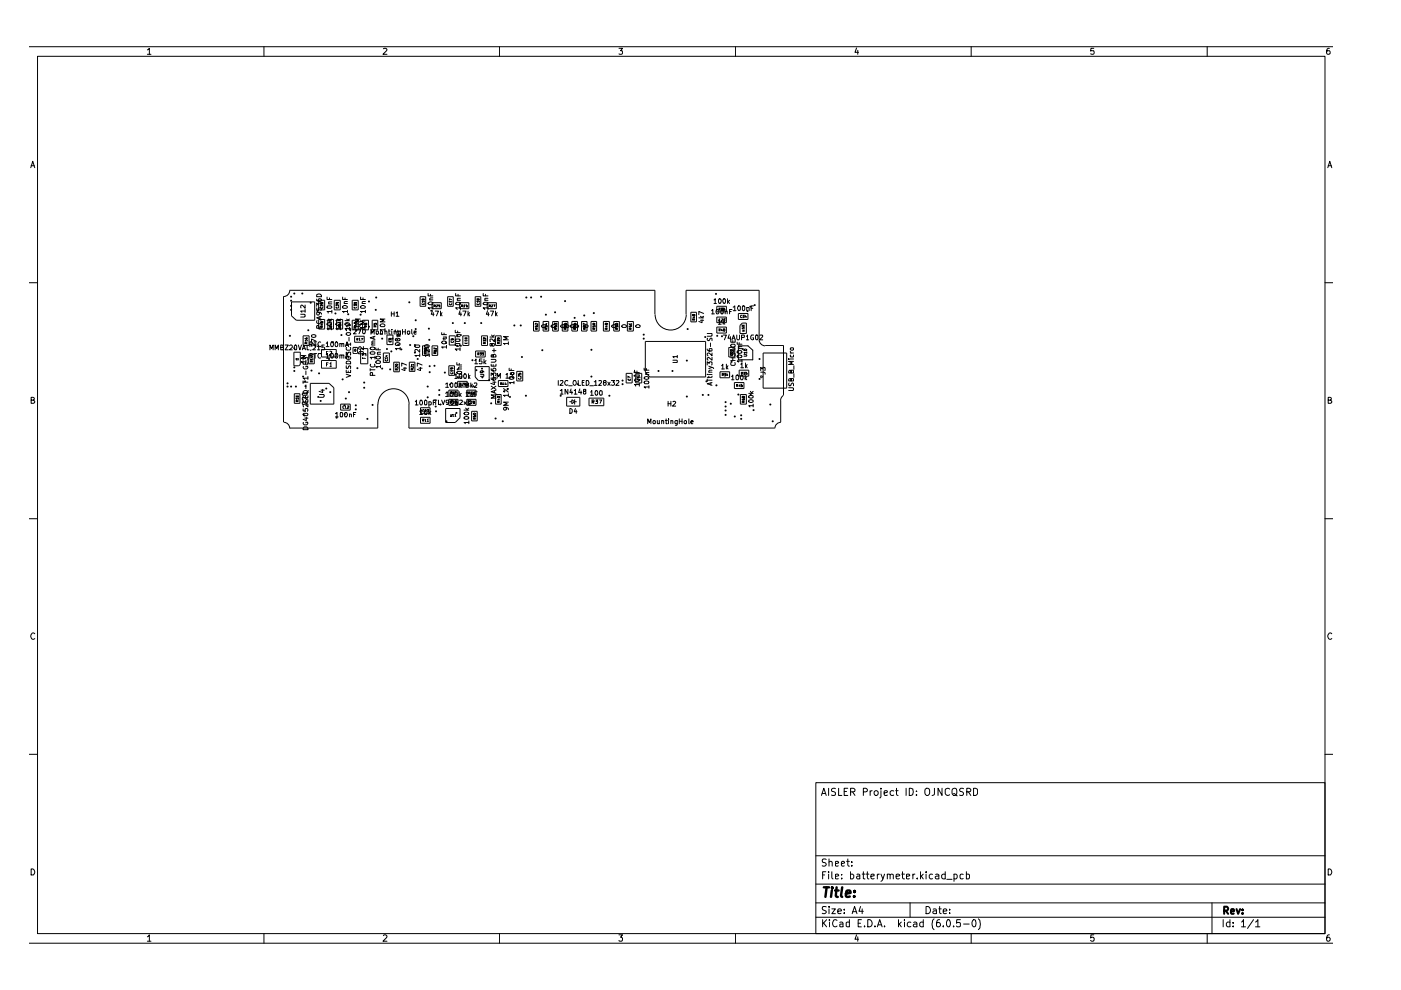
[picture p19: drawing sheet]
<svg xmlns="http://www.w3.org/2000/svg" width="297mm" height="210mm" viewBox="0 0 297 210" stroke-linecap="round" stroke-linejoin="round" font-family="sans-serif">
<g fill="none" stroke="#000" stroke-width=".21">
<path d="M6.3 9.9h276.3M8 11.9h272.9v186.1h-272.9zM31.2 10.6l.5-.4v1.3M31.2 11.5h.8M56 9.9v2M81.3 10.3l.5-.1 .2 .4-.8 .9h.8M105.9 9.9v2M131.2 10.2h.8l-.4 .6h.3v.6h-.7M156 9.9v2M181.6 10.2l-.3 .9h.7M181.9 10.7v.8M205.9 9.9v2"/>
<path d="M231.9 10.2h-.6l-.1 .6h.7a.48 .48 0 0 1 0 .6 .48 .48 0 0 1-.7 0M255.9 9.9v2M281.9 10.2l-.5 .1-.1 1 .2 .2 .4-.1 .1-.4-.1-.2h-.6v.2M6.5 35.6l.4-1.4 .5 1.4M6.6 35.1h.7M281.5 35.6l.4-1.4 .5 1.4M281.6 35.1h.7M6.3 59.9h1.7M280.9 59.9h1.7M57.2 74.2v-1l.4 .7 .3-.7v1M58.3 74.2v-1l.4 .7 .3-.7v1M59.5 73.7l.5-.1-.1-.4h-.4v1h.5l.1-.4-.2-.1"/>
<path d="M60.1 62.8v26.7M60.5 73.2h.6l-.6 1h.6M61.4 73.3l.2-.1 .4 .1v.4l-.6 .5h.6M61.4 61.6h77.5v5M61.4 61.6a1.27 1.27 0 0 1-1.2 1.3M61.8 64h4.9v3.9h-3.9l-1-.9zM62.3 74.7h1.4v2.6l-.4 .3h-1zM62.5 73.2h.2l.2 .2-.1 .8h-.3l-.1-.2zM62.8 76h.1v.3h-.1zM63.1 76.1l.1-.1v.3M63.1 76.3h.2M63.2 73.2l.4 1 .3-1"/>
<path d="M63.8 66.6l.9 .1v.4l-.9 .1M64.1 74.2l.3-1 .4 1M64.2 73.9h.5M64.3 76.7v.5h1v-.5M64.3 76.4v-.6l.4 .3v-.2l.4-.1 .2 .1-.1 .5M64.3 71.2h1.2v2h-1.2zM64.3 77.7v.2l.2 .3h.5l.3-.3-.1-.3h-.3v.2M64.6 71.7a.23 .23 0 0 0 .3 .2 .23 .23 0 0 0 .2-.3l-.2 .1 .1 .2M64.7 66h-.9l.2 .2M64.7 64.7v.7l-.7-.7-.2 .2v.4M64.7 65.6v.6M64.8 76.9v.3"/>
<path d="M64.9 76.7h-1.1l.3 .3M64.9 75.4h-1.1l.8 .2-.8 .3h1.1M64.9 76.4v.6M64.9 78.7v.7M64.9 72.9v-.3h-.2l-.1 .3h.6M65.1 73.2v1h.4M65.2 72.3h-.6h.2M65.2 72.6l-.3 .2M65.2 72.1v.2M65.3 79.8v.6M65.4 75.1h1.2v2h-1.2zM65.7 73.1h.3l.2-.2v-.3l-.5-.1v1"/>
<path d="M65.7 75.4h.5v-.4l-.5-.1v1M66 74.2l-.1 .1M66 75.6h.3M66 71.1a.52 .52 0 0 1 .6-.2 .52 .52 0 0 1 .4 .5 .52 .52 0 0 1-.6 .2 .52 .52 0 0 1-.4-.5zM66.1 76.8v-.3h-.3v.3h.5M66.2 75.5v.3l-.4-.1M66.3 73.3l.2-.1 .4 .1v.4l-.6 .5h.6M66.3 76.2h-.5l.2 .1M66.3 76.5l-.2 .2M66.3 76v.3M66.5 74.9h.6M66.5 72.5h.6"/>
<path d="M66.8 72.5v1M66.8 74.9v1M67 72.9v.6l-.5-.6-.5 .1 .1 .4M67 72.3l-1-.4v.7M67.1 65.3v.5h.5v-.5h.4l.2 .1v.3l-.2 .1M67.1 64.9v-.6l.4 .3 .1-.3h.5l.1 .5-.2 .1M67.1 63.4v.4l.5 .1 .5-.1 .1-.3-.6-.2-.1 .2 .1 .4M67.2 68l-.1 .4 .5 .3 .6-.4-.2-.3M67.2 62.4a.59 .59 0 0 1 .6 0 .59 .59 0 0 1 .4 .5h-1.1zM67.3 73.5l.3-.3v1M67.3 74.2h.5M67.6 66.2l.1 .3-.1 .3h-.3l-.2-.2 .1-.4h.7l.3 .4"/>
<path d="M67.6 67.7h1.2v2.1h-1.2zM67.6 63.7h1.2v2h-1.2zM67.6 69.6v-.4l-.1-.2-.4 .1v.5h1.1M67.8 67.1v.5M67.9 68.2l.2 .3h.4v-.3h-.3l.1 .3M68 72.6a.52 .52 0 0 0-.6 .3 .52 .52 0 0 0 .2 .6l.4-.1M68 75l-.4-.1a.52 .52 0 0 0-.2 .7 .52 .52 0 0 0 .6 .3M68 65.1a.26 .26 0 0 0 .1 .2 .26 .26 0 0 0 .4 0v-.2M68.1 68.7h.4M68.2 67.1l-1.1 .3 1.1 .3M68.2 74.1h3.1v1.6h-3.1zM68.2 76.5h3.1v1.6h-3.1z"/>
<path d="M68.2 69.4v-.3h-.2l-.1 .3h.6M68.2 64.2l.3-.1v.3h-.3v-.3l-.3 .1 .1 .2 .2-.1M68.3 68.6v.4l-.4-.2M68.5 64.6v.3l-.5-.3v.3M68.5 69.1l-.3 .2M68.7 73.2h-.5v.5l.4-.1 .2 .1-.1 .5-.5-.1M69.2 72.8l.2-.3v1M69.2 75.2l.2-.3v1M69.2 73.5h.6M69.2 75.9h.6M69.2 74.9h.3M69.2 77.3h.3"/>
<path d="M69.3 68.6a.52 .52 0 0 1 .6-.2 .52 .52 0 0 1 .4 .4 .52 .52 0 0 1-.6 .2 .52 .52 0 0 1-.4-.4zM69.3 64.9h.8l.3 .3-.3 .2h-.6l-.2-.1zM69.3 63v.5h1.1M69.3 68h1M69.5 67.7h1.2v2.1h-1.2zM69.6 74.5h-.4v.8M69.6 76.9h-.4v.8M69.7 67.6l.3 .4M69.7 64.4h.7M69.8 63.2v.3M69.9 74.5h.4v.3l-.5 .5h.5M69.9 77.1l.2-.2v.8"/>
<path d="M69.9 77.7h.4M70.1 68.7h.3M70.1 69.4v-.3h-.2v.3h.5M70.2 72.6l.2-.1a.53 .53 0 0 1 .3 .5 .53 .53 0 0 1-.4 .5l-.2-.3zM70.2 75l.1-.1a.52 .52 0 0 1 .4 .5 .52 .52 0 0 1-.3 .5l-.3-.4zM70.2 68.6v.4l-.3-.2M70.3 69.7h-1l.3 .2M70.3 69.3v.6M70.3 67.6l-.4 .3M70.4 66h-1.1l.3 .4M70.4 64h-.7l.1 .4M70.4 65.8v.6"/>
<path d="M70.4 68.4l-.5-.2v.3M70.4 69.1l-.3 .2M70.9 63.7h1.2v2h-1.2zM71.1 72.6l.2-.1a.53 .53 0 0 1 .3 .5 .53 .53 0 0 1-.4 .5l-.2-.3zM71.1 75l.1-.1a.52 .52 0 0 1 .5 .5 .52 .52 0 0 1-.4 .5l-.3-.4zM71.2 68h1M71.3 68.5a.58 .58 0 0 1 .9 .2 .58 .58 0 0 1-1 0zM71.3 65.1v.2h.4l.1-.2M71.4 67.7h1.2v2.1h-1.2zM71.5 64.1v.3l-.3-.1 .1-.2h.5v.2M71.5 67.6l.5 .4M71.8 64.6v.3l-.3-.3h-.3l.1 .3"/>
<path d="M71.8 68.7l.1 .3h.4l-.1-.4-.2 .1 .1 .3M72 69.4v-.3h-.2v.3h.5M72.1 72.9h.4v.6M72.1 75.4l.4-.1v.6M72.1 72.8v.7M72.1 75.3v.6M72.2 69.7h-1l.3 .2M72.2 69.3v.6M72.2 67.6l-.4 .3M72.3 68.4h-.5l.1 .1M72.3 69.1l-.3 .2M72.3 68.2v.3"/>
<path d="M72.5 73l.1-.2 .3 .1v.6M72.5 75.4l.4-.1v.6M72.6 64.9l.6-.1 .5 .3-.3 .3h-.6l-.2-.1zM72.6 63v.5h1.1M73 64.3h.7M73.2 63.2v.3M73.2 68h.9M73.2 68.5l.5-.1 .4 .2a.47 .47 0 0 1-.5 .4 .47 .47 0 0 1-.4-.4zM73.2 73.5l.4-1 .3 1M73.2 75.9l.4-1 .3 1M73.3 73.2h.5M73.3 75.6h.5"/>
<path d="M73.4 79.3l.9 .4-.9 .3M73.4 78.5v.5h.9v-.5M73.4 77.6v.5h.4l.1-.5h.3h.1v.5M73.4 75.8a.52 .52 0 0 1 .6-.2 .52 .52 0 0 1 .3 .4 .52 .52 0 0 1-.5 .2 .52 .52 0 0 1-.4-.4zM73.4 75.3v-.6l.3 .3 .1-.3h.5v.6M73.4 70.7l.2-.2h.6l.1 .2a.47 .47 0 0 1-.4 .4 .47 .47 0 0 1-.5-.4zM73.4 68.6l.9 .3-.9 .4M73.5 76.6h.8v.5h-.9zM73.5 73.7l-.1 .4 .2 .2h.6l.1-.2v-.4M73.5 67.6l.3 .4M73.7 66h-1.1l.3 .3M73.7 63.9l-.7 .1 .1 .3"/>
<path d="M73.7 65.8v.5M73.8 78.7v.3M74 71.5v.8M74.1 69.7h-.9l.2 .2M74.1 69.3v.6M74.1 67.6l-.4 .3M74.3 73h-.9l.3 .2M74.3 69.6v.6l-.5-.6-.4 .1 .1 .4M74.3 72.7v.5M74.7 67.9h1.2v2h-1.2zM74.7 63.7h1.2v2h-1.2zM74.8 73.7h1v1.2h-1z"/>
<path d="M74.9 69.8h.6v.4l-.6 .6h.6M75.1 64.9v-.3l.2 .1v-.1h.3v.3M75.1 64.2l.5-.1-.1 .3h-.4zM75.1 68.4v.1l.2 .1-.1-.2 .3-.1v.3M75.1 74.1h.4M75.1 65.1v.2h.4l.1-.2M75.2 71.3h2v1.3h-2zM75.3 69.6v-.3l-.2-.1v.4h.5M75.4 68.8a.63 .63 0 0 1 1 .2l-.3 .3h-.6l-.1-.1zM75.4 74.1l.1 .3h-.4zM75.4 73.9v.2M75.4 74.4v.2"/>
<path d="M75.6 69h-.5h.1M75.6 69.2l-.3 .2M75.6 68.8v.2M75.6 72h.2l.1-.2h-.3v.4M75.7 72l.2 .2M75.9 69.8h.6l-.4 1M76.2 71.8v.4M76.2 72.2h.2M76.3 74.5l.7 .1v.4h-1v-.2zM76.4 69.9h-1l.2 .3M76.4 67.6h-1l.6 .3-.6 .3h1M76.4 69.7v.5"/>
<path d="M76.5 64.9l.5-.1 .5 .3-.3 .3h-.6l-.1-.1zM76.5 63v.5h1M76.5 73.9h1.5v3.2h-1.5zM76.6 71.8h.3l-.2 .4M76.8 64.3h.7M76.8 75.7v.4h.8M76.8 75.5v-.5l.3 .2 .2-.2h.2v.5M76.9 67.9h1.2v2h-1.2zM77 63.2v.3M77 73.5v.7l-.6-.7-.4 .2 .2 .4M77 69.8a.52 .52 0 0 1 .5 .4 .52 .52 0 0 1-.4 .6l-.2-.3v-.6zM77.2 75.8v.3"/>
<path d="M77.4 69.4h-1l.3 .4M77.4 68.1h-1l.7 .3-.7 .3h1M77.4 69.2v.6M77.5 66h-1l.2 .3M77.5 63.9l-.7 .1 .1 .3M77.5 65.8v.5M77.5 68.6l.3-.1v.3h-.3l-.1-.3-.1 .1v.2l.2-.1M77.6 69.3l-.1-.3-.2 .1v.2h.5M77.8 69l-.2 .2M78.5 74.8l.2-.2h.6l.2 .2-.2 .3h-.6zM78.5 78.1v.6M78.5 78.4h1"/>
<path d="M78.6 77.2l-.1 .3 .2 .3h.5l.3-.3-.1-.3M78.6 73.7a.58 .58 0 0 1 .9 .2 .58 .58 0 0 1-1-.1zM78.7 70.9v-1.1l.3 .7 .3-.7v1.1M78.8 73.2h.7M78.9 67.9h1.2v2h-1.2zM79 79.6v-.5l-.4-.1-.1 .6h1M79.2 71.4v.5M79.3 68.5v.3h.2v-.3l.3 .1-.1 .2M79.5 75.8h-1l.2 .3M79.5 72.7h-.5l-.2 .2 .1 .3M79.5 72.3h-.5l-.2 .2 .2 .2M79.5 71.3l-1 .3 1 .4"/>
<path d="M79.5 75.5v.6M79.5 69.3v-.3h-.2v.3h.5M79.7 73.7v.5h1M79.8 70.3l.4-.1 .1 .4-.2 .3-.3-.1zM79.8 76.5a.58 .58 0 0 1 .9 .3l-.2 .2h-.7l-.1-.2zM79.8 75.6a.58 .58 0 0 1 .9 .3 .56 .56 0 0 1-.5 .2 .56 .56 0 0 1-.5-.3zM79.8 69l-.3 .2M80 75.1h.7M80.2 73.8v.4M80.6 68.9a.58 .58 0 0 1 1 .1l-.2 .3h-.6zM80.7 70.2v.5l.2 .2 .2-.1M80.7 77.7h-1l.2 .3"/>
<path d="M80.7 74.7l-.7 .1 .1 .3M80.7 77.5v.5M81.1 70.2v.7M81.3 74.8h1.2v2.1h-1.2zM81.6 69.9h-1l.3 .3M81.6 67.6h-1l.8 .3-.8 .3h1M81.6 70.3l.4-.1v.7M81.6 69.7v1.2M81.7 76.2v.3l.2 .1 .3-.1-.1-.3M81.8 75.3h.4M82 75.3v.3l-.3-.1M82 71h1.3v2.1h-1.3z"/>
<path d="M82.2 75.9h-.5l.1 .2M82.2 75.7v.4M82.4 70.2h.3M82.5 69.8v.9l.2 .2M82.5 72.2l-.1 .1 .2 .2 .3-.1v-.2M82.7 71.8h.2v.2h-.2v-.2h-.3l.1 .2 .2-.1M83 66.5h.6M83 66.1v1M83.1 69.8v.1M83.1 70.2v.7M83.5 76.8h1.2v2h-1.2zM83.6 70.3l.3-.1 .1 .7"/>
<path d="M83.6 66.1v1M83.6 70.2v.7M83.8 72.8a.63 .63 0 0 1 1 .2l-.2 .2h-.6zM83.8 71.9a.63 .63 0 0 1 1 .2 .54 .54 0 0 1-.5 .2 .54 .54 0 0 1-.5-.4zM83.8 69.9v.5h1M83.9 77.3l.2-.1 .3 .1-.4 .2zM84 66.4l.2-.3v1M84 67.1h.6M84.1 78.4v-.2h-.2v.2h.5M84.2 71.3h.6M84.3 70v.4M84.4 77.7v.3l-.4-.3h-.1v.2"/>
<path d="M84.4 78.2l-.3 .2M84.8 73.9h-1l.3 .3M84.8 70.9l-.6 .1v.3M84.8 73.7v.5M84.9 70.8h-.5l.1-.6h.4v.8l-.2 .2-.3-.1M85.3 69.8v1.1M85.3 70.4h.6M85.5 78.1h.7M85.9 77.9v.7l-.7-.3M85.9 69.8v1.1M86.2 77.4l-1-.4v.6M86.4 70.2l.5 .1v.5h-.5z"/>
<path d="M86.8 76.8h1.2v1.9h-1.2zM87.3 69.8v.9l.2 .2M87.4 78.4v-.2l-.2-.1v.3h.5M87.7 77.7v.2l-.4-.2h-.1v.2M87.7 77.3h-.5l.1 .2M87.7 78.1l-.3 .2M87.7 77.2v.3M87.8 70.5l.4-.1v-.2h-.4v.6h.4M88.1 73.2h.7l.2 .3-.2 .2h-.7l-.1-.2zM88.8 78.1h.7M89 75.4h-1l.2 .2M89 74.1v.6l-.6-.6h-.3v.6"/>
<path d="M89 75v.6M89.1 62.9h1.2v2h-1.2zM89.2 77.9v.7l-.7-.3M89.5 64.3v.3h.4v-.3M89.5 63.4v.2h.4l.1-.1-.4-.1 .1 .2M89.5 77.4l-1-.4v.6M89.6 73.3h1.2v2.1h-1.2zM90 64h-.5l.1 .1M90 74.3v.2h.2l-.1-.2 .3-.1v.3M90 63.8v.3M90 73.3a.58 .58 0 0 1 1 .1l-.2 .3h-.6zM90.1 73.9h.4l-.3 .1-.1-.2h-.1v.2h.1"/>
<path d="M90.2 75v-.2l-.2-.1v.3h.5M90.5 74.7l-.3 .2M90.8 62.2v.5h1M90.8 64.2a.52 .52 0 0 1 .6-.2 .52 .52 0 0 1 .4 .5l-.8 .1-.2-.3zM91 75.3h-1l.3 .3M91 74.1v.6l-.6-.6h-.3v.5M91 75v.6M91.1 63.6h.7M91.3 62.4v.3M91.6 64.2h2v1.2h-2zM91.6 73.3h1.2v2.1h-1.2zM91.7 65.9l-.3 .7h.6"/>
<path d="M91.8 65.3h-1l.3 .2M91.8 63.2h-.5l-.2 .1 .1 .3M91.8 65v.5M91.9 66.3v.7M92 64.9h.2l.1-.2-.3-.1v.5M92 74.3l.2 .2h.2l.1-.2-.3-.1v.3M92.2 64.9l.1 .2M92.2 75v-.3h-.2v.3h.5M92.3 66h.7l-.5 1M92.5 64.6h.3l-.3 .5h.3M92.5 73.8v.2l-.3-.2h-.2v.2M92.5 74.7l-.3 .2"/>
<path d="M93.3 64.6h-.3v.2h.3v.3h-.3M93.4 66v1M93.5 66.5l.2 .5M93.6 70.5v.5h1.1M93.7 72.4a.58 .58 0 0 1 1 .2 .56 .56 0 0 1-.6 .3 .56 .56 0 0 1-.5-.3zM93.7 66.3l-.3 .3M94 71.5h.7M94.1 70.6v.4M94.6 71.5l.1 .2-.2 .2h-.5M94.7 73.6h-1.1l.3 .2M94.7 73.2v.6M94.9 62.9h1.2v2h-1.2z"/>
<path d="M95.2 77.6h1.2v2h-1.2zM95.2 71.2h1.3v2h-1.3zM95.3 64.3v.3a.26 .26 0 0 0 .3 0 .26 .26 0 0 0 .1-.3M95.5 79l.2 .3 .4-.2-.1-.1M95.7 72.3v.3h.4v-.3M95.7 78l.1 .3h-.3v-.3h.5l.1 .2M95.8 64h-.5l.2 .1M95.8 63.5l-.5-.1v.3M95.8 63.8v.3M95.9 71.8l.1 .2-.4 .1 .1-.3h.4v.3M96.1 78.6h-.6l.2 .2M96.1 78.4v.4"/>
<path d="M96.4 79.5l.3-.3v1.1M96.5 70v.5h1M96.6 72.9h.9a.54 .54 0 0 1-.4 .5 .54 .54 0 0 1-.6-.2zM96.6 72l.8-.1 .1 .1v.3l-.7 .1-.3-.3zM96.6 62.2v.5h1M96.7 64.2l.8-.1 .1 .1v.3l-.7 .1-.3-.2zM96.9 78.9l.2-.2h.6l.2 .1v.4h-.8zM96.9 76.9v.5h1M96.9 71.4h.6M96.9 63.7h.7M97 70.2v.3M97.1 62.4v.3"/>
<path d="M97.2 78.2h.7M97.4 79.4l.2-.2a.55 .55 0 0 1 .4 .6 .55 .55 0 0 1-.4 .5l-.2-.2zM97.4 77v.4M97.5 64.2h1.9v1.2h-1.9zM97.5 74h-1l.4 .3M97.5 71h-.5l-.1 .1 .1 .3M97.5 65.9l-.2 .7h.6M97.5 73.7v.6M97.6 65.3h-1l.3 .3M97.6 63.2h-.6v.5M97.6 65v.6M97.7 66.3v.7"/>
<path d="M97.8 64.9h.3l.1-.2-.4-.1v.5M97.9 79.9h-1l.3 .4M97.9 77.8h-.5l-.2 .2 .1 .2M97.9 79.7v.6M98 64.9l.2 .2M98.1 66h.7l-.4 1M98.1 71.2h1.3v2h-1.3zM98.3 64.6h.3l-.3 .5h.3M98.4 79.3l.2-.1a.55 .55 0 0 1 .3 .6 .55 .55 0 0 1-.3 .5l-.3-.5zM98.6 72.6v.3h.4v-.3M98.6 71.7l.2-.1 .2 .2-.2 .1zM99 72.3h-.4h.1"/>
<path d="M99 64.6h-.2v.5h.3v-.3l-.3 .1M99 72.1v.2M99.2 66v1M99.3 66.5l.3 .5M99.3 79.2v1.1M99.4 79.8l.3 .5M99.6 66.3l-.4 .3M99.7 79.6l-.4 .3M100.7 76.5l.2-.4v1M100.7 77.1h.6M100.8 62.9h1.1v2h-1.1zM100.8 77.7h2.9v3h-2.3l-.6-.8z"/>
<path d="M100.8 74.4h2.1v1.3h-2.1zM101.1 64.3v.3a.26 .26 0 0 0 .3 0 .26 .26 0 0 0 .2-.3M101.3 63.5h.3l-.2 .1-.1-.2h-.2v.2l.2-.1M101.3 75.1h.3v-.3h-.3v.5M101.4 75.1l.2 .2M101.6 64h-.5l.2 .1M101.6 63.8v.3M101.7 74.8h.4l-.2 .2 .2 .2-.4 .1M101.8 79.4l.8 .1-.1 .3h-.7M102.1 71.2h1.3v2h-1.3zM102.2 78.6l.1 .4h-.4l-.1-.2 .2-.2 .5 .1 .1 .3M102.2 76.1h-.5l-.1 .5 .5-.1 .1 .5h-.6"/>
<path d="M102.2 74.8h.3l-.2 .2 .2 .1v.2h-.3M102.4 62.2v.5h1.1M102.5 72.4v-.3l.2 .2v-.2h.3v.3M102.5 64.2l.8-.1 .2 .1v.3l-.8 .1-.3-.2zM102.6 76.1v1M102.7 76.8l.3 .3M102.7 72.9v-.3h-.1l-.1 .3h.5M102.8 63.7h.7M103 62.4v.3M103 71.6v.3l-.4-.3v.3M103 72.6l-.3 .2M103 76.5l-.4 .4"/>
<path d="M103.3 64.2h1.9v1.2h-1.9zM103.4 65.9l-.3 .7h.6M103.5 65.3h-1.1l.4 .3M103.5 63.2h-.6v.5M103.5 65v.6M103.5 66.3v.7M103.7 64.9h.2l.1-.2-.3-.1v.5M103.8 64.9l.2 .2M103.9 71.5h.9M104 66h.6l-.4 1M104.1 79.7v-.6l.4 .3 .1-.3h.4l.2 .1-.2 .5M104.1 78.1v.4l.3 .2h.6l.2-.2-.1-.4h-.5l-.1 .4 .1 .2"/>
<path d="M104.1 77.2v.4h1.1v-.4M104.1 76.2h.9l.2 .2-.3 .4h-.8M104.2 64.6h.2l-.2 .5h.2M104.2 71l.4 .5M104.3 73l.1-.2 .4 .1v.3l-.2 .2-.3-.2-.1-.4-.3 .1v.3l.2 .2 .2-.2M104.4 79.4l.2-.2v1M104.4 74.3h.8M104.6 75.4l.2-.3 .4 .3v.3h-1.1v-.4h.5v.4M104.6 77.3v.3M104.6 64.6h.3l-.1 .5M104.7 73.9v.8M104.8 71.9v.6l-.5-.6-.4 .1 .1 .4"/>
<path d="M104.8 71l-.3 .3M105.1 71.2h1.2v2h-1.2zM105.1 66v1M105.2 66.5l.2 .5M105.4 66.3l-.3 .3M105.5 72.4v-.3l.1 .2 .3-.2v.3M105.6 71.7l.1 .2h-.2v-.2h.4l.1 .1M105.7 72.9v-.3h-.2v.3h.5M106 72.6l-.3 .2M107.3 79.4l.2-.2v1M107.8 72.8h-1l.2 .3M107.8 71.4h-1l.7 .3-.7 .4h1"/>
<path d="M107.8 72.5v.6M107.9 78.1v.5h1.1M108.2 79.2h.3v.2h-.3zM108.3 79h.7M108.4 78.2v.4M108.9 79v.4h-.6M109 79.2l-.8 1M109.6 78.7h1.2v2.1h-1.2zM109.9 79.2v.3h.3l-.1-.3 .3-.1v.4M110.4 79.6v.4l-.3-.4h-.2v.3M113.1 68.2h1.2v2h-1.2zM113.5 69v.3h.2v-.3l.3 .1-.1 .2"/>
<path d="M113.7 69.8v-.2h-.2v.2h.5M114 68.5v.4l-.3-.4-.2 .1v.3M114 69.6l-.3 .1M114.8 69.1a.58 .58 0 0 1 1 .1l-.1 .2h-.7zM115.1 68.2h1.2v2h-1.2zM115.5 69v.3h.3v-.3l.2 .1v.2M115.7 68.6h.3M115.8 69.8v-.2h-.3v.2h.5M115.9 68.5v.4l-.4-.2M116 69.6l-.2 .1M116.8 69.1a.58 .58 0 0 1 1.1 .1l-.2 .2h-.7zM117.2 68.2h1.2v2h-1.2z"/>
<path d="M117.6 69.1v.2h.4l.1-.2-.3-.1v.3M117.6 68.9v-.4l.1 .2 .3-.2v.4M117.8 69.8v-.2h-.2v.2h.5M118.1 69.6l-.3 .1M118.9 69.1a.58 .58 0 0 1 1 .1l-.2 .2h-.7zM119.2 68.2h1.2v2h-1.2zM119.6 69v.3h.2v-.3l.3 .1-.1 .2M119.6 68.6v.2l.2 .1v-.3l.2-.1v.4M119.6 69.1a.58 .58 0 0 1 1 .1l-.1 .2h-.7zM119.8 69.8v-.2h-.2v.2h.5M120.1 69.6l-.3 .1M120.9 69.1a.58 .58 0 0 1 1 .1l-.1 .2h-.7z"/>
<path d="M121.2 68.2h1.2v2h-1.2zM121.6 69v.3h.3v-.3l.2 .1-.1 .2M121.6 68.6l.2 .3h.2l.1-.3h-.3l.1 .3M121.7 69.1a.58 .58 0 0 1 1 .1l-.2 .2h-.7zM121.9 69.8v-.2h-.3v.2h.5M122.1 69.6l-.2 .1M123.3 68.2h1.2v2h-1.2zM123.7 69v.3h.2v-.3l.3 .1-.1 .2M123.7 69.1a.58 .58 0 0 1 1 .1l-.2 .2h-.6zM123.9 69.8v-.2h-.2v.2h.5M124.2 68.8l-.5-.3v.4M124.2 69.6l-.3 .1"/>
<path d="M125.3 68.2h1.2v2h-1.2zM125.7 69v.3h.2v-.3l.3 .1-.1 .2M125.9 68.5l.1 .3-.2 .1a.23 .23 0 0 1 .1-.4 .23 .23 0 0 1 .3 .3M125.9 69.8v-.2h-.2v.2h.5M126.2 69.6l-.3 .1M127.9 68.2h1.3v2h-1.3zM128.5 69.1h.3M128.6 69.8v-.2h-.3v.2h.5M128.6 68.5l.1 .3-.3 .1v-.4l.4 .1v.2M128.7 69v.3l-.4-.1M128.8 69.6l-.2 .1M129.7 69a.52 .52 0 0 1 .6-.2 .52 .52 0 0 1 .3 .5l-.1 .1h-.6z"/>
<path d="M130.1 68.2h1.2v2h-1.2zM130.5 69v.3h.3v-.3l.2 .1-.1 .2M130.5 68.6l.4-.1 .1 .2-.3 .2zM130.8 69.8v-.2h-.3v.2h.5M131 69.6l-.2 .1M131.8 69.1a.58 .58 0 0 1 1 .1l-.1 .2h-.7zM132.8 79.2h1.2v2h-1.2zM133 68.2h1.3v2h-1.3zM133.4 69v.3h.2v-.3h.3v.3M133.6 69.8v-.2h-.2v.2h.5M133.9 68.7h-.5l.2 .2M133.9 69.6l-.3 .1"/>
<path d="M133.9 68.5v.4M134.5 78.5v.5h1.1M134.8 69a.52 .52 0 0 1 .5-.2 .52 .52 0 0 1 .4 .5l-.1 .1h-.6zM134.8 79.2h1.3v2h-1.3zM134.9 79.5h.7M135 78.7v.3M135.5 79.5l.1 .3-.2 .1h-.5M135.7 80h-.5l.1 .1M135.7 79.9v.2M136.6 78.1v.4h1M136.7 79.9a.58 .58 0 0 1 .9 .3 .58 .58 0 0 1-1-.1zM136.8 72.4h12.8v7.5h-11.8l-1-1z"/>
<path d="M136.9 79.4h.7M137.1 78.1v.4M137.6 79h-.5l-.2 .2 .1 .2M138.9 66.7a3.3 3.3 0 0 0 3.3 3.3 3.3 3.3 0 0 0 3.3-3.3M142.7 76.4l.9 .1-.1 .4h-.8M143.6 75.6h-.9l.2 .3M143.6 75.4v.5M145.5 66.6v-5h15.5v10.4M146.5 66.2h1.2v2h-1.2zM147 66.8h.4l-.3 .1-.1-.2h-.1v.2l.1-.1M147 67.2h.4M147.1 67.9v-.2l-.2-.1v.3h.5"/>
<path d="M147.2 67.1v.3l-.3-.1M147.4 67.6l-.3 .2M148.2 67.4h1M148.5 67.9h.7M148.5 67.1l.4 .3M148.8 67.8v.6l-.6-.2M149.2 66.5l-1-.5v.7M149.2 67.1l-.4 .2M149.9 79.4h.2M149.9 77.4v-.7l.5 .3v-.2l.1-.1 .5 .1-.1 .6M149.9 74l.3 .4h.7v-.5l-.5 .1v.3l.1 .1M149.9 70.7l1.1 .1v.4l-.2 .1h-.9"/>
<path d="M150 71.7l-.1 .4 .2 .1h.3l.2-.5 .4 .1v.4M150.3 77.6l.9 .4 .1 .1M150.3 79.4h.7M150.3 79.8v.3M150.3 78.9h.7M150.6 72.7v.8M150.9 65.9l.2-.3v.9M150.9 66.5h.6M151 79.8l-.1 .2h-1M151 78.5h-.5l-.2 .2 .1 .2M151 75.8v.6l-.7-.6-.4 .1 .2 .5M151 74.8v.6l-.6-.6-.5 .2 .2 .4"/>
<path d="M151 77.9l-.7 .2M151.4 63.6l.2-.3v1M151.4 64.3h.5M152 65.6l.4 .2v.6l-.2 .1a.52 .52 0 0 1-.4-.3 .52 .52 0 0 1 .2-.6zM152 69.3h2v1.3h-2zM152 64.9h2v1.2h-2zM152 67.2h2v1.2h-2zM152.3 68.1l.3-.4v1M152.3 68.7h.6M152.4 63.4l.2-.1a.54 .54 0 0 1 .3 .5 .54 .54 0 0 1-.3 .5l-.3-.4zM152.4 70h.3v-.3h-.3v.5M152.4 65.6l.3-.1v-.2h-.3v.5"/>
<path d="M152.5 70l.2 .2M152.5 65.6l.2 .2M152.7 78.8h2v1.3h-2zM152.7 67.6l-.3 .1v.3h.3M152.9 65.3h.3l-.2 .2h.2v.2h-.3M152.9 65.6h.3l.1 .2-.1 .7h-.3l-.1-.1zM153 67.6h.2v.2l-.3 .3h.3M153 77.6l.2-.4v1M153 78.2h.6M153 69.7v.4h.2M153.1 79.5h.3v-.3h-.3v.5M153.1 69.9v.3"/>
<path d="M153.2 79.5l.2 .2M153.3 71h.7l-.4 1.1M153.3 63.4l.2-.1a.54 .54 0 0 1 .4 .5 .54 .54 0 0 1-.4 .5l-.3-.4zM153.3 67.7v1M153.4 67.6h.3l-.2 .2 .2 .1-.2 .2-.1-.1M153.4 68.4l.3 .3M153.5 69.7l.2 .2-.1 .3-.2-.1zM153.5 79.2h.4l-.2 .2 .2 .2h-.4M153.6 65.3l-.2 .1v.3l.1 .1 .2-.2h-.3M153.7 68.1l-.4 .4M153.8 66h.4v.5M153.8 66v.5"/>
<path d="M154 77.2v1M154.1 77.9l.2 .3M154.2 79.2l-.1 .3h.3M154.3 63.3v1M154.3 79.4v.3M154.3 63.9l.4 .4M154.3 77.6l-.3 .4M154.5 73.7h1.3v2h-1.3zM154.6 71l-.3 .7h.6M154.7 66h.3M154.7 63.7l-.4 .3M154.9 71.4v.7"/>
<path d="M154.9 72.1v.5h1v-.5l-.4-1.1-.3 1.1M154.9 75.5v-.7l.4 .4 .1-.4h.3l.2 .2-.1 .5M154.9 73.2l.2-.2h.6l.2 .2a.47 .47 0 0 1-.5 .4 .47 .47 0 0 1-.5-.4zM154.9 76.5h1M154.9 75.9h1M155 75.1l-.1 .1 .3 .2 .2-.3M155 76.9l-.1 .4 .2 .2h.6l.2-.2-.1-.4M155.1 79.8l.3-.3v1M155.2 65.6h-.5v.9M155.3 71.7h.5M155.3 74h.6M155.4 72.2v.4"/>
<path d="M155.4 75.9v.6M155.4 74.5v.4l-.3-.4-.2 .1 .1 .3M155.4 74.1v.3l-.2-.3h-.3l.1 .3M155.4 65.1l.4-.2v1M155.4 65.9h.6M155.6 73.9v.6l-.7-.2M156.1 79.6l.2-.1a.53 .53 0 0 1 .3 .5 .53 .53 0 0 1-.4 .5l-.2-.2zM156.2 71v.8l.2 .3h.2l.2-.3v-.8M156.3 75.4a.63 .63 0 0 1 1 .2 .54 .54 0 0 1-.6 .3 .54 .54 0 0 1-.4-.5zM156.3 74.5l.2-.2h.6l.2 .3a.53 .53 0 0 1-.5 .3 .53 .53 0 0 1-.5-.4zM156.3 72.6v.4h1M156.5 64.9l.5 .1v.6l-.3 .3-.3-.5z"/>
<path d="M156.5 66.5h2.1v1.2h-2.1zM156.5 73.3h2.1l1 1v2h-3.1zM156.6 73.9h.7M156.7 78.5h2v1.3h-2zM156.7 72.6v.4M157.1 77.2l.2-.2v1M157.1 79.6l.1-.1a.53 .53 0 0 1 .4 .5 .53 .53 0 0 1-.5 .5l-.1-.3zM157.1 78h.5M157.2 79.2l.2-.1v-.1h-.2v.4M157.2 71.5h.5l.1-.4-.6-.1v1.1M157.3 66.9h-.3v.4h.3M157.3 79.2l.1 .2"/>
<path d="M157.3 76.5h-1l.2 .3M157.3 73.5h-.7l.1 .4M157.3 76.2v.6M157.4 70h.4v.2h-.4M157.4 69.3v-.3l.1 .1v-.1h.3v.3M157.4 68.5h.8v2.2h-1.3v-1.7zM157.4 66.8h.4l-.2 .2 .2 .3h-.4M157.5 64.9h.3l.1 .1v.6l-.2 .3-.3-.3zM157.6 79h.3l-.1 .1h.1v.3h-.3M157.7 75.2l.6 .1-.1 .2h-.5M157.7 74.1l.4-.1 .2 .1v.2h-.5zM157.8 69.6h-.4v.1"/>
<path d="M157.8 69.5v.2M158 79.5v1M158.1 77v1M158.1 66.8l-.2 .4h.4M158.2 77.6l.2 .4M158.2 67v.4M158.2 71.3l.3-.3v1.1M158.2 72.1h.5M158.3 65.3l.4-.1 .1 .7M158.3 74.8h-.6l.2 .1M158.3 65.2v.7M158.3 74.6v.3"/>
<path d="M158.3 79.8l-.3 .5M158.4 79h-.3v.1h.3l.1 .2-.4 .1M158.4 77.3l-.3 .3M159.3 65.4h.3M159.8 71h-.5l-.1 .3v.5l.3 .3 .3-.1v-.4h-.2M159.8 64.9h-.5v1M160.3 71h.3l.1 .2v.6l-.2 .3-.3-.3zM160.9 72.1a1.32 1.32 0 0 0 1.3 1.2M161.1 71.1l.5-.1 .1 .3-.7 .8h.7M161.3 78.9h.7l.2 .2v.2M161.3 78.6v-.7l.3 .3 .2-.3 .4 .1-.1 .6M161.3 79.7l.4 .1-.2 .3h-.2z"/>
<path d="M161.8 74.8h5v7.5h-5zM162.2 73.2h3.9v10.5M167.2 76.1h.1M167.6 74.5l.1 .3M167.6 74.8h.6M167.6 76.1h.6M167.6 75.3v.4h.5l.1-.4M167.6 73.7h.5l.1 .5-.5 .1-.1-.2zM167.7 78.7l.1-.2 .4 .1v.5h-1l.1-.5h.3l.1 .5M168.2 76.6h-1l.8 .4-.8 .3h1M168.3 77.6v.7M168.3 79.2v.8"/>
<path d="M6.6 84.8h.6v-.5l-.6-.1v1.3h.5l.3-.4-.4-.3M60.2 89.5a1.27 1.27 0 0 1 1.2 1.3M62.4 83.5h1.2v2h-1.2zM62.8 83.9h.4l.1 .2-.5 .1zM63 85.1v-.1l-.2-.1v.2h.5M63.3 84.5h-.5l.1 .2M63.3 84.9l-.3 .1M63.3 84.4v.3M64.1 83.5l.2-.2h.6l.2 .4-.2 .1h-.6zM64.3 87.8l.1-.2h.7l.2 .3-.2 .2h-.7zM64.3 86.7v.4l.5 .1-.1-.5 .4-.1 .2 .3-.1 .3M64.3 84.8v.5h1v-.5"/>
<path d="M64.3 83.9v.4h1v-.4M64.3 83.1a.6 .6 0 0 1 1 0l-.2 .4h-.7zM64.3 81h1M64.3 80.8v.5M64.3 90.7l.2-.2h.5l.3 .6h-1zM64.3 89.6v.1l.2 .4h.5l.3-.4-.1-.2h-.3v.2M64.6 88.6h.7M64.8 84v.3M64.8 84.9v.4M64.9 81.6v.8M64.9 88.5v.7l-.6-.3M65.1 85.2v.6l-.8-.6-.2 .1 .1 .5"/>
<path d="M65.1 84.2v.6l-.6-.6h-.3v.6M65.3 85.7v.6l-.7-.6-.3 .2v.4M65.3 80.2h-1l.3 .2M65.4 82.8l-.4 .5M65.8 81.3h4l1 .9v3.5h-5zM67.7 83.7h1v.1l-.2 .4h-.8M68.1 82.7h.6M68.4 82.5v.7l-.8-.2M71.1 87.7l.4-.2v.9M71.1 88.4h.6M72.2 87.5h.4v.1v.8h-.4l-.1-.2zM72.2 85.7h2.1v1.3h-2.1z"/>
<path d="M72.9 86.1h-.2v.4h.2M73.2 87.5a.51 .51 0 0 1 .5 .3 .51 .51 0 0 1-.2 .6h-.3l-.1-.2zM73.2 86.2l.1-.1v.5M73.2 86.6h.2M73.6 86.1h.4l-.4 .5h.4M74.1 87.9h.4v.5M74.1 87.8v.6M74.9 87.9h.4M75.4 87.5h-.5v.9M80.1 85.7v5.1h-18.7M80.1 85.7a3.3 3.3 0 0 1 3.3-3.3 3.3 3.3 0 0 1 3.3 3.3v5.1h77.6M88.1 85.2l.2-.4v1.1"/>
<path d="M88.1 85.9h.5M89 87.2l.3-.3v1M89 87.9h.6M89.1 84.9l.1-.1a.53 .53 0 0 1 .4 .6 .53 .53 0 0 1-.4 .5l-.2-.4zM89.2 86.4h2v1.3h-2zM89.2 88.5h2v1.2h-2zM89.6 89.1h.3v-.2h-.3v.5M89.7 89.1l.2 .3M89.9 86.9h-.3v.3l.3 .1M90.1 87l.1-.2v.5M90.1 89l.1-.1v.5M90.1 87.3h.3"/>
<path d="M90.1 89.4h.3M90.2 84.8l.3 .3-.1 .8h-.3l-.1-.2v-.6zM90.2 86.9l.3 .2-.1 .8h-.3l-.1-.2v-.6zM90.6 86.8h.3l-.2 .3 .2 .1-.3 .1M90.6 89l.1-.1v.5M90.6 89.4h.3M90.9 85.3l.4-.1 .1 .1v.6h-.5M90.9 85.2v1M90.9 86.9v1M91 87.5l.4 .4M91.4 87.2l-.5 .4M91.9 85.3h.3"/>
<path d="M92 84.8h.6M92.4 85.8v-1h-.5v1.1M93 84.8v1h.5M93.6 84.8l.4 1 .3-1M94.5 83.4l.3-.3v1M94.5 81.4l.3-.2v.9M94.5 86.6h3v2l-1 1h-2zM94.5 84.1h.6M94.5 82.1h.6M95.2 85.3l-.5 .1-.1-.1 .1-.5h.4l.1 .2-.2 .8h-.3M95.2 84.7h1.9v1.2h-1.9zM95.2 82.7h1.9v1.3h-1.9z"/>
<path d="M95.5 87.8v.5h.2v-.5M95.5 85.3h.3l.1-.2-.4-.1v.6M95.5 83.4h.3l.1-.2-.4-.1v.5M95.6 81.2l.4 .2v.6l-.2 .1a.52 .52 0 0 1-.4-.4 .52 .52 0 0 1 .2-.5zM95.7 84.8h.3l.1 .2-.1 .8a.52 .52 0 0 1-.5-.4 .52 .52 0 0 1 .2-.6zM95.7 83.1l.3 .2v.6l-.2 .2h-.2l-.2-.4zM95.7 85.3l.2 .3M95.7 83.4l.2 .2M96 88l.1-.2v.5M96 88.3h.2M96.1 85.1l.2-.1v.3l-.2 .3h.2M96.1 83.1h.2l-.2 .3h.2v.2h-.2"/>
<path d="M96.4 88l.2-.2v.5M96.4 88.3h.3M96.4 80.3h.5M96.5 81.2h.4v.2v.7h-.4l-.1-.1zM96.6 83.3v-.2v.5M96.6 83.6h.2M96.6 83.1l.3 .2v.8h-.4l-.1-.2v-.6zM96.6 85.3v-.3l.2 .1-.2 .2v.3l.2-.1-.1-.2M96.9 84.8l-.4 .2v.7h.5v-.4l-.3-.1-.2 .1M97 80.9h2.1v1.1h-2.1zM97.4 81.2v.9M97.4 83.1v1"/>
<path d="M97.5 84.9l.5-.1v.3l-.6 .7h.6M97.5 81.5h.2v-.3h-.2v.5M97.5 83.7l.3 .4M97.5 81.8l.3 .3M97.6 81.5l.1 .2M97.8 83.4l-.4 .4M97.8 81.4l-.4 .5M98 81.2h.3v.2l-.4 .3h.4M98.4 85.2l.5 .6M98.4 87h1M98.5 88.4a.58 .58 0 0 1 .9 .2 .58 .58 0 0 1-1 0zM98.5 87.5a.58 .58 0 0 1 .9 .2 .58 .58 0 0 1-1-.1z"/>
<path d="M98.7 86.5l.4 .5M98.8 81.4l-.4 .1v-.3l.4 .1-.3 .4M98.8 83.3l.3-.2v1M98.8 84.1h.6M98.9 85.2l-.5 .6M99 81.6l-.2-.3 .4-.1 .2 .2-.6 .3 .1 .4h.3l.2-.1-.3-.4M99 84.7h1.9v1.2h-1.9zM99 82.7h1.9v1.3h-1.9zM99.2 84.8h.5l.1 .2v.6l-.1 .2h-.5zM99.4 83.4h.2l.1-.2-.3-.1v.5M99.4 89.6h-1l.2 .2M99.4 89.2v.6"/>
<path d="M99.4 86.5l-.4 .4M99.5 83.4l.2 .2M99.7 85.1h-.3v.4h.3M99.8 83.4v.6h.4M99.8 81.2v.9M99.9 83.1h.2l-.2 .3h.2v.2h-.2M99.9 85.1l.2-.1v.3l-.2 .3h.2M99.9 81.8l.3 .3M100 87.2h1.2v2h-1.2zM100.2 81.4l-.4 .5M100.2 83.4v.7M100.4 85l.2 .1-.1 .5h-.1z"/>
<path d="M100.4 88.2v.1h.4l.1-.1-.3-.1v.2M100.4 87.7l.2-.1 .3 .2-.4 .1zM100.5 83.1l.1 .1-.1 .4h-.1zM100.6 81.3l.4-.1 .1 .4-.6 .5h.6M100.6 88.9v-.3h-.2v.3h.5M100.7 83.6h.3M100.9 88.6l-.3 .2M101.2 83.1h-.5v1M104.1 80.1v.2l.5 .3h.3l.3-.4-.2-.2h-.4l-.1 .3 .1 .3M104.1 81.9l1.1 .6M104.4 80.2h.6M104.5 81h.7"/>
<path d="M104.8 80.9v.6l-.7-.2M104.8 82.9v.4M105.1 83.7h1.2v2h-1.2zM105.2 83.7h-1.1l.7 .4-.7 .3h1.1M105.2 82.7l-1.1 .4 1.1 .3M105.2 81.9l-1.1 .6M105.4 80.2v-1l.3 .6 .4-.6v1M105.5 84.4v-.4l.1 .2 .3-.2v.4M105.6 84.6h.4M105.7 80.7h2v1.3h-2zM105.7 85.3v-.3h-.2v.3h.5M105.8 84.5v.3l-.3-.1"/>
<path d="M106 85l-.3 .2M106.1 81.4h.2l.1-.2h-.3v.4M106.2 81.4l.2 .2M106.7 81.1l-.1 .4h.3M106.8 83l.1-.2 .1 .1-.1 .2zM106.8 82.4l1 .7M106.8 81.3v.3M107.1 81.1v.4h.3M107.2 86.4h.2v.5l-.2 .1h-.3l-.1-.5a.7 .7 0 0 1 1 .1v.3M107.3 80.2h.5M107.3 81.3v.3M107.5 82.4l.3 .1-.1 .1h-.2z"/>
<path d="M107.8 85.3h-1l.7 .3-.7 .3h1M107.8 83.8h-1l.2 .3M107.8 83.5v.6M107.9 80a.63 .63 0 0 1 1.1 .2 .54 .54 0 0 1-.6 .3 .54 .54 0 0 1-.5-.5zM108.6 80l.2-.2 .2 .2-.2 .2zM109 81.1h-1.1l.3 .3M109 80.9v.5M109.9 80.1l.1 .3h.4v-.3M118.4 80.7v1M118.8 80.8l.5-.1 .1 .2-.7 .8h.7M118.8 82.8l.3-.3v1.1M118.8 83.6h.6"/>
<path d="M120.1 84.2h2.8v1.9h-2.8zM120.4 80.8a.5 .5 0 0 0-.6 .1 .5 .5 0 0 0 0 .6l.3 .2 .3-.1M120.4 82.5v1.1l-.6-1.1v1.1M120.6 81.8h.7M120.7 85.2h.5M120.8 86.6l.5 .3v.5l-.1 .2h-.4zM121.1 82.5l-.3 .7h.6M121.2 82.9v.7M121.2 84.8l.6 .4-.6 .4zM121.7 80.7h.3a.66 .66 0 0 1-.1 1h-.1a.66 .66 0 0 1-.1-1zM121.8 82.8l.2-.3v1.1M121.8 83.6h.5"/>
<path d="M121.8 84.7v1.1M121.8 85.2h.5M122 86.6l-.2 .7h.5M122.2 87v.6M122.6 80.7v1h.5M122.9 82.5l-.2 .7h.7M123.2 82.9v.7M123.4 81.1h.4M123.9 80.7h-.5v1h.5M123.9 83l-.2-.1v-.3l.4-.1 .1 .4-.5 .2v.4l.2 .1 .3-.1v-.4l-.2-.1M124.3 80.7h.4a.58 .58 0 0 1 .2 .6 .58 .58 0 0 1-.6 .4zM124.9 84.4h3.1v1.6h-3.1z"/>
<path d="M125.1 81.8h.7M125.2 83.1l.3-.3v1M125.2 83.8h.6M125.5 85.2h.4v-.3l-.4-.1v.8M125.7 85.2l.2 .4M126 80.9l.3-.2v1M126 81.7h.6M126.2 82.9l.2-.1a.55 .55 0 0 1 .4 .5 .55 .55 0 0 1-.4 .5l-.2-.4zM126.3 84.8h.4l-.3 .3h.3v.4h-.4M127 80.8l.4-.1 .1 .4-.6 .6h.6M127 84.8h.6l-.4 .8M127.2 82.9l.2-.1 .3 .2v.7l-.3 .1a.58 .58 0 0 1-.2-.9z"/>
<path d="M128.1 81.1l-.2-.2 .1-.2h.4l.1 .2-.6 .4 .2 .4a.36 .36 0 0 0 .4-.2 .36 .36 0 0 0-.1-.4h-.1M128.9 81l.5 .7M129.4 81l-.5 .7M129.6 80.7h.7l-.3 .3a.34 .34 0 0 1 .3 .3 .34 .34 0 0 1-.3 .4l-.4-.1M130.6 80.8l.5-.1 .1 .2-.6 .8h.6M133.2 80.3l-.1 .2 .2 .1h.3v-.3M133.6 80.1l-.5-.3v.3M134.7 80.3h.7l.2 .4-.2 .2h-.7l-.2-.2zM135.3 80.3l-.1 .2 .1 .1h.3l.1-.3M135.6 81.5h-1.1l.3 .4M135.6 81.3v.6M136.7 80.9a.58 .58 0 0 1 .9 .2l-.2 .3h-.7l-.1-.3z"/>
<path d="M137.3 89.8v-1l.4 .8 .3-.8v1M137.6 82h-1l.2 .3M137.6 81.8v.5M138.5 89.2h.4v.6h-.4zM139.4 89.2v.6l.4-.1M139.8 89.2v.6M140.3 89.2h.4v.6M140.3 89.2v.6M141.1 89.2h.4M141.2 88.8v1h.3M141.6 85.1v1M141.6 85.6h.6"/>
<path d="M141.7 88.8v.1M141.7 89.2v.6M142.2 89.2h.5v.6M142.2 85.1v1M142.2 89.2v.6M142.7 85.2l.4-.1 .2 .2-.7 .8h.7M143.6 89.2v.8l-.1 .2h-.3M143.6 89.2h-.3l-.2 .2 .1 .4h.4M144 88.8v1M144 89.3h.6M144.6 88.8v1M145.1 89.2h.4v.6h-.4z"/>
<path d="M146 88.8l.1 1M146.5 89.5l.5-.1-.2-.2-.3 .1v.4l.1 .1h.3M149.9 80.3v.6M149.9 80.6h1.1M150.7 81.2v.4M151 81.1l-1.1 .3 1.1 .3M155.1 80.5h.5M155.7 81.1h2v1.3h-2zM156.2 81.7h.2v-.2h-.2v.5M156.3 81.7l.1 .3M156.8 81.5l-.1 .3h.2M156.8 81.7v.3"/>
<path d="M157 83.7h1.2v2h-1.2zM157.4 81.5h-.3v.2h.3v.2h-.3M157.4 84.6v.2h.5v-.3h-.3l.1 .3M157.6 85.3v-.3l-.2 .1v.2h.5M157.6 84.1h.3l-.1 .3-.3-.4-.1 .1v.3l.2-.1M157.9 85l-.3 .2M158.1 80.2l.2 .3M158.7 84.9a.52 .52 0 0 1 .6-.2 .52 .52 0 0 1 .4 .5 .52 .52 0 0 1-.6 .2 .52 .52 0 0 1-.4-.5zM158.7 84a.52 .52 0 0 1 .6-.2 .52 .52 0 0 1 .4 .4 .52 .52 0 0 1-.6 .2 .52 .52 0 0 1-.4-.4zM158.7 83.4h1M159.1 83l.3 .4M159.7 86h-1l.3 .3"/>
<path d="M159.7 85.7v.6M159.7 83l-.4 .3M165.5 84.9v4.6M165.6 89.5a1.27 1.27 0 0 0-1.3 1.3M166.1 83.8a1.35 1.35 0 0 0-.6 1.2M167.2 82.2l1 .1v.4l-1 .1M167.3 81.2v.6h.3l.4-.6 .2 .2v.4M167.7 80.4l.1-.1h.4v.5h-1v-.4l.4-.1 .1 .1v.4M281.6 84.8h.6v-.5l-.6-.1v1.3h.5l.3-.4-.4-.3M6.3 110h1.7M280.9 110h1.7M7.4 134.4a.57 .57 0 0 0-.8 0 .57 .57 0 0 0 0 .8l.3 .4 .5-.2"/>
<path d="M282.4 134.4a.57 .57 0 0 0-.8 0 .57 .57 0 0 0 0 .8l.3 .4 .5-.2M6.3 159.9h1.7M280.9 159.9h1.7M173 165.9h107.9v32.1h-107.9zM174.2 168.7l.5-1.6 .5 1.6M174.3 168.2h.7M175.7 167.1v1.6M177.1 167.2a.6 .6 0 0 0-.8 .2l.1 .4 .7 .3v.4a.64 .64 0 0 1-.8 .1M177.8 167.1v1.6h.7M179 167.8h.5M179.7 167.1h-.7v1.6h.7M180.3 167.9l.9-.1 .1-.4-.4-.3h-.6v1.6"/>
<path d="M180.8 167.9l.5 .8M183 167.9l.8-.1 .1-.4-.3-.3h-.6v1.6M184.5 167.6v1.1M184.9 167.6l-.4 .3M185.3 167.9a.47 .47 0 0 1 .5-.3 .47 .47 0 0 1 .4 .3v.4l-.4 .4-.4-.2zM186.8 167.6v1.3l-.3 .3M186.8 167.1v.2M187.5 168.1l.6-.1v-.3l-.5-.1-.1 .2v.8h.6M189.5 167.7l-.5-.1-.3 .3v.4l.3 .4 .5-.1M189.9 167.6h.5M190.1 167.1v1.3l.3 .3M192.1 167.1v1.6"/>
<path d="M192.8 167.1l.6 .1a.83 .83 0 0 1 .2 .9 .83 .83 0 0 1-.8 .6zM194.3 168.5v.2M194.3 167.7v.1M196.2 167.3l.2-.2a.57 .57 0 0 1 .7 .5l-.1 .8-.2 .3h-.4a1.09 1.09 0 0 1-.2-1.4zM198.1 167.1v1.3l-.5 .3M199.7 167.1v1.6l-.8-1.6v1.6M201.3 167.3l-.3-.2-.5 .2v1.1a.53 .53 0 0 0 .8 .1M201.9 167.3l.4-.2 .5 .2 .1 .8-.2 .5a.54 .54 0 0 1-.9-.5zM202.2 168.2l.7 .5M204.3 167.2l-.6-.1-.2 .3 .1 .4 .4 .1 .3 .3-.3 .5-.5-.1M205 167.9l.7-.1 .1-.4-.3-.3h-.5v1.6M205.3 167.9l.5 .8"/>
<path d="M206.4 167.1h.4l.5 .4v.7l-.5 .5h-.4zM6.3 200h276.3M6.6 184.2a.71 .71 0 0 1 .7 .5 .71 .71 0 0 1-.2 .8h-.5zM31.2 198.6l.5-.4v1.4M31.2 199.6h.8M56 198v2M81.3 198.4l.1-.2h.4l.2 .4-.8 1h.8M105.9 198v2M131.2 198.2h.8l-.4 .5 .4 .3-.1 .5-.5 .1-.2-.2M156 198v2M173 194.5h107.9M173 191.4h107.9"/>
<path d="M173 187.5h107.9M173 181.4h107.9M174.4 195v1.5M174.4 185.5h.4M174.6 195.7l.7 .8M175.1 184.8h-.7v1.6M175.2 192.3h-.8a.61 .61 0 0 0 .1 .6 .61 .61 0 0 0 .6 .2l.1 .4a.6 .6 0 0 1-.9 .1M175.2 182.2h-.8a.53 .53 0 0 0 .1 .6 .53 .53 0 0 0 .5 .2l.2 .2-.2 .4h-.7M175.3 195l-.9 .9M175.7 184.8v.2M175.7 185.3v1.1M175.8 192.2v.2"/>
<path d="M175.8 182.8l.1-.1a.36 .36 0 0 1 .5 .2v.7M175.8 182.1v1.5M175.8 192.7v1M175.9 195v.2M175.9 195.5v1M176.4 192.7h.7l-.7 1h.7M176.4 184.8v1.3l.2 .3M177.1 185.8l.7-.1-.2-.4-.5 .1v.9h.6M177.1 183.1l.7-.1-.2-.4-.5 .1v.9h.6M177.5 195.2l-.4-.2a.78 .78 0 0 0-.6 .7 .78 .78 0 0 0 .6 .8l.4-.2M177.6 193.2l.8-.1-.1-.3-.4-.1-.3 .3v.5l.3 .2 .4-.1M178.1 195.6h.5l.1 .9"/>
<path d="M178.4 183.1l.7-.1-.2-.4-.4 .1-.1 .7 .2 .2h.4M178.5 186.2v.2M178.5 185.4v.1M178.7 195.9l-.6 .1v.4h.6M179 193.5v.2M179 192.8v.2M179.5 182.6h.6M179.7 182.1v1.3l.4 .2M180.1 195.6l-.4-.1-.3 .2v.6l.3 .2 .4-.1M180.1 195v1.5M180.3 185.4l.5-.1 .2 .3-.1 .6-.1 .2-.5-.1M180.3 184.8v1.6"/>
<path d="M180.6 183.5v.1M180.6 182.7v.2M180.7 193.7l.5-1.5 .5 1.5M180.8 193.3h.7M181.6 198.2l-.3 .9h.7M181.7 185.4l.4-.1 .2 .2v.9M181.9 198.6v1M181.9 195.7h.6M182.3 185.7l-.7 .2 .2 .5 .5-.1M182.5 192.2l-.4 1h.9M182.6 195h-.7v1.5h.7M182.8 192.7v1"/>
<path d="M182.8 185.3h.6M183 184.8v1.5l.4 .1M183.3 196.3v.2M183.6 185.3h.6M183.9 184.8v1.3l.3 .3M184 195a.78 .78 0 0 1 .9 .7 .78 .78 0 0 1-.9 .8zM184.7 185.8l.6-.1v-.3l-.4-.1-.2 .2v.8h.6M185.5 196.3v.2M186 196.5l.5-1.5 .5 1.5M186 185.3v1.1M186.2 196.1h.7M186.4 185.3l-.4 .3"/>
<path d="M186.8 185.3l.4 1.1M187.5 196.3v.2M187.5 185.3l-.3 1.1-.4 .5M188.1 185.5l.2-.2 .4 .2v.9M188.1 185.3v1.1M188.7 185.5l.3-.2 .4 .2v.9M190 185.8l.8-.1-.1-.3-.5-.1-.2 .2 .1 .8h.6M190.5 195v1.5M190.7 195.9l.4 .6M191.1 195.5l-.6 .6M191.2 185.3h.6M191.3 184.8v1.3l.5 .3"/>
<path d="M191.8 195v.2M191.8 195.5v1M192.2 185.8l.7-.1-.2-.4-.5 .1v.9h.6M193 191.4v3.1M193.1 195.6h-.6l-.1 .7a.52 .52 0 0 0 .7 .1M193.5 185.3v1.1M193.7 195.6h.6l.1 .9M194 185.3l-.5 .3M194.4 195.9h-.5l-.3 .3 .3 .3 .5-.1M194.5 186.2v.2M195.2 184.8v1.6M195.3 185.8l.4 .6"/>
<path d="M195.7 195.6h-.5l-.2 .7a.52 .52 0 0 0 .7 .1M195.7 195v1.5M195.7 185.3l-.5 .6M196.3 192.2a.78 .78 0 0 1 1 .8 .78 .78 0 0 1-1 .7zM196.3 184.8v.2M196.3 185.3v1.1M197.7 185.4l-.4-.1-.3 .3 .1 .6 .2 .2 .4-.1M197.9 192.8h.6v.9M198 194.8a1.74 1.74 0 0 0 0 2.3M198.4 185.4l.4-.1 .3 .2v.9M198.5 193.1h-.5l-.2 .3 .2 .3 .5-.1M199.1 185.7l-.8 .2 .2 .5 .6-.1"/>
<path d="M199.1 192.7h.5M199.2 192.2v1.3l.4 .2M199.2 195l-.4 .1a1.38 1.38 0 0 0-.2 1.3 .52 .52 0 0 0 .8-.1v-.4l-.3-.3-.5 .1-.1 .2M200 193.2l.7-.1v-.3l-.5-.1-.2 .3v.5l.2 .2 .5-.1M200 196.3v.2M200.4 185.4a.52 .52 0 0 0-.8 .2l.2 .7h.6M200.4 184.8v1.6M200.7 186.4h1.1M201 195a.89 .89 0 0 1 .3 1.4l-.1 .1a.88 .88 0 0 1-.2-1.5zM201.3 193.5v.2M201.3 192.8v.2M202.2 196.3v.2"/>
<path d="M202.3 185.4l.4-.1 .2 .3v.6l-.2 .2-.4-.1M202.3 185.3v1.6M203.6 195h-.7l-.1 .7 .2-.1 .5 .1 .1 .6-.2 .2-.6-.2M204.2 185.4l-.4-.1-.3 .3 .1 .7h.6M204.3 195.9h1.2M204.9 185.4l.4-.1 .3 .3-.1 .7h-.6M204.9 184.8v1.6M205.9 198v2M206.4 195a.89 .89 0 0 1 .4 1.4l-.2 .1a.88 .88 0 0 1-.2-1.5zM207.4 194.8a1.74 1.74 0 0 1 0 2.3M231.9 198.2h-.6l-.1 .7 .3-.2 .4 .1v.7l-.4 .1-.3-.2M255.9 198v2"/>
<path d="M257 191.4v6.6M259.3 195v1.5M260.8 195.6l-.5-.1-.3 .3v.5l.3 .2 .5-.1M260.8 195v1.5M261.5 196.3v.2M261.5 195.6v.1M263.2 195.5l.5-.5v1.5M263.2 196.5h.9M265.8 195l-1.3 1.8M266.2 195.5l.5-.5v1.5M266.2 196.5h.9M281.6 184.2a.71 .71 0 0 1 .7 .5 .71 .71 0 0 1-.2 .8h-.5z"/>
<path d="M281.9 198.2a.58 .58 0 0 0-.6 .6v.7l.5 .1 .2-.3v-.3l-.2-.3h-.3l-.2 .3"/>
</g>
<path d="M259.5 193.1h.6a.47 .47 0 0 0 .3-.4 .47 .47 0 0 0-.3-.5h-.6v1.6M259.9 193.1l.5 .7M261 193.3l.7-.1-.2-.5-.4 .1-.1 .8 .2 .2 .4-.1M262.2 192.7l.3 1.1 .4-1.1M263.4 193.6v.2M263.4 192.8v.2" fill="none" stroke="#000" stroke-width=".42"/>
<path d="M174.7 188.1h1.1M175.3 188.1l-.3 2.1M176.4 188.8l-.2 1.4M176.4 188.1v.3M177 188.8h.8M177.4 188.1l-.2 1.8 .4 .3M178.6 188.1l-.3 1.8 .3 .3M179.3 189.5l1-.2v-.4h-.8l-.2 1 .3 .3 .6-.1M181.1 190v.2M181.2 188.9v.2" fill="none" stroke="#000" stroke-width=".51"/>
<g fill="#000">
<path d="M61.4 71l.3 .2-.1 .2-.3-.2zM61.6 65.5l.3 .2-.1 .2-.3-.2zM61.6 64.7l.3 .2-.1 .1-.3-.1zM61.6 63.6l.3 .2-.1 .1-.3-.1zM61.6 62.7l.3 .2-.1 .2-.3-.2zM62.3 78.5l.3 .2-.1 .1-.3-.1zM62.3 77.7l.3 .2-.1 .2-.3-.2zM62.3 73.6l.3 .2-.1 .2-.3-.2zM62.3 62l.3 .2-.1 .2-.3-.2zM64 62l.3 .2-.1 .2-.3-.2zM64.2 79.7l.3 .1-.1 .2-.3-.2zM65.3 69.8l.3 .2-.1 .2-.3-.2z"/>
<path d="M65.8 64l.3 .2-.1 .2-.3-.2zM65.9 78.4l.4 .2-.2 .2-.3-.2zM67.2 65.8l.3 .2-.1 .1-.3-.1zM67.5 79l.4 .2-.1 .2-.4-.2zM69.7 75.9l.3 .2-.1 .2-.3-.2zM70.5 72.4l.3 .2-.1 .1-.3-.1zM71 66.3l.3 .2-.1 .2-.3-.2zM72 68.8l.3 .2-.1 .2-.3-.2zM72.3 70.8l.3 .2-.1 .2-.3-.2zM73.7 66.4l.3 .2-.1 .2-.3-.2zM75.7 77.9l.3 .2-.1 .2-.3-.2zM76.4 66.5l.3 .2-.1 .2-.4-.2z"/>
<path d="M78.1 63.7l.3 .2-.1 .2-.3-.2zM78.1 69.1l.3 .2-.1 .1-.3-.1zM78.7 70.3l.3 .2-.1 .2-.3-.2zM79.6 65.5l.3 .2-.1 .2-.3-.2zM79.7 62.9l.3 .2-.1 .2-.4-.2zM80.6 70.6l.3 .2-.1 .2-.3-.2zM80.9 78l.3 .1-.1 .2-.3-.2zM80.9 71.6l.3 .2-.1 .2-.3-.2zM81.9 73.8l.4 .2-.2 .2-.3-.2zM82.6 78.1l.3 .2-.1 .2-.3-.2zM82.9 74.3l.3 .2-.1 .2-.3-.2zM83.1 71.6l.3 .2-.1 .2-.3-.2z"/>
<path d="M84.1 71.9l.4 .2-.2 .1-.3-.1zM84.2 70.8l.3 .2-.1 .2-.3-.2zM84.3 73l.3 .2-.1 .1-.3-.1zM85 73.9l.3 .2-.1 .2-.3-.2zM86.7 63.9l.3 .2-.1 .2-.3-.2zM86.9 73l.3 .2-.1 .1-.4-.1zM87.5 71.1l.3 .2-.1 .2-.3-.2zM87.9 74.6l.3 .2-.1 .1-.3-.1zM87.9 73l.3 .2-.1 .1-.3-.1zM88 69.6l.3 .2-.1 .2-.3-.2zM88 67.7l.3 .2-.1 .2-.3-.2zM88.5 75.9l.3 .2-.1 .2-.4-.2z"/>
<path d="M90.8 69.5l.3 .2-.1 .2-.3-.2zM90.9 71.9l.3 .2-.1 .1-.3-.1zM91 78.7l.3 .2-.1 .2-.3-.2zM91 77.5l.3 .1-.1 .2-.3-.2zM91.3 65.7l.4 .2-.2 .2-.3-.2zM92 77.4l.3 .2-.1 .1-.3-.1zM94 71.6l.3 .2-.1 .2-.3-.2zM94.2 78.8l.3 .2-.1 .2-.3-.2zM94.5 72.5l.3 .2-.1 .2-.3-.2zM95.9 68.3l.3 .2-.1 .2-.3-.2zM96.8 73.1l.4 .2-.2 .2-.3-.2zM96.8 70.8l.4 .2-.2 .2-.3-.2z"/>
<path d="M96.9 78.1l.3 .2-.1 .2-.3-.2zM97.6 73.1l.3 .2-.1 .2-.3-.2zM97.6 70.8l.3 .2-.1 .2-.3-.2zM98.5 68.3l.3 .2-.1 .2-.4-.2zM100.1 76.2l.3 .2-.1 .2-.4-.2zM100.9 78.3l.3 .2-.1 .2-.3-.2zM101.9 68.3l.3 .2-.1 .2-.3-.2zM102.1 78l.3 .1-.1 .2-.3-.2zM108.9 68.8l.4 .2-.1 .2-.4-.2zM110.3 68.8l.3 .2-.1 .2-.3-.2zM110.6 75.5l.3 .2-.1 .2-.4-.2zM111.5 62.9l.3 .2-.1 .2-.3-.2z"/>
<path d="M112.5 62.9l.3 .2-.1 .2-.3-.2zM114.6 62.7l.3 .2-.1 .2-.3-.2zM114.9 74.1l.3 .2-.1 .1-.3-.1zM115.6 66.5l.4 .2-.2 .2-.3-.2zM117.6 66l.3 .2-.1 .2-.3-.2zM119.7 63.7l.3 .1-.1 .2-.3-.2zM121.7 67.2l.3 .2-.1 .2-.3-.2zM123.8 66.7l.3 .2-.1 .2-.3-.2zM125.3 79.7l.3 .1-.1 .2-.3-.2zM125.3 74l.3 .2-.1 .2-.3-.2zM125.8 66.2l.3 .2-.1 .2-.3-.2zM134.4 78.7l.3 .2-.1 .2-.3-.2z"/>
<path d="M134.4 79.5l.3 .2-.1 .2-.3-.2zM136.4 70.8l.3 .2-.1 .1-.3-.1zM136.4 71.6l.3 .2-.1 .2-.3-.2zM139.5 78.5l.3 .2-.1 .1-.3-.1zM142.5 78.5l.3 .2-.1 .1-.3-.1zM145.5 76.3l.3 .2-.1 .1-.3-.1zM145.7 69.6l.3 .2-.1 .2-.3-.2zM149.4 71.3l.3 .2-.1 .1-.3-.1zM151.7 62.1l.3 .2-.1 .2-.3-.2zM152 71l.3 .2-.1 .2-.4-.2zM153 71.1l.3 .2-.1 .2-.3-.2zM155 76.5l.3 .2-.1 .2-.3-.2z"/>
<path d="M157.4 73.8l.3 .2-.1 .2-.3-.2zM157.5 69.2l.4 .2-.1 .2-.4-.2zM158.4 65.8l.3 .2-.1 .1-.3-.1zM159 64.8l.3 .2-.1 .2-.3-.2zM159.9 64.5l.3 .2-.1 .2-.3-.2zM160.9 75.9l.3 .2-.1 .2-.3-.2zM60.9 81.8l.3 .2-.1 .1-.4-.1zM60.9 81.1l.3 .2-.1 .2-.4-.2zM61.6 81.8l.3 .2-.1 .1-.3-.1zM62.6 81.8l.3 .2-.1 .1-.3-.1zM64.4 87.9l.3 .2-.1 .1-.3-.1zM64.6 80.7l.3 .2-.1 .1-.3-.1z"/>
<path d="M64.7 81.7l.3 .2-.1 .2-.3-.2zM67.4 84l.3 .2-.1 .1-.3-.1zM67.9 84.8l.3 .2-.1 .2-.3-.2zM69.1 82.2l.3 .2-.1 .2-.3-.2zM69.9 83l.3 .1-.1 .2-.3-.2zM71.3 88.4l.3 .2-.1 .1-.3-.1zM72.5 80.2l.4 .2-.2 .2-.3-.2zM73 85.7l.3 .2-.1 .2-.3-.2zM73 87.6l.3 .2-.1 .2-.3-.2zM73.2 84.3l.3 .2-.1 .2-.3-.2zM73.9 83l.3 .1-.1 .2-.3-.2zM75.3 86.6l.3 .2-.1 .2-.3-.2z"/>
<path d="M75.3 85.7l.3 .2-.1 .2-.3-.2zM77.1 80.9l.3 .2-.1 .2-.3-.2zM77.1 82l.3 .2-.1 .2-.3-.2zM77.8 88.6l.3 .2-.1 .2-.3-.2zM78.9 85.7l.3 .2-.1 .1-.3-.1zM90.6 84.1l.3 .1-.1 .2-.3-.2zM90.6 81.8l.3 .2-.1 .1-.3-.1zM92.3 86l.3 .2-.1 .2-.3-.2zM92.4 87l.3 .2-.1 .2-.4-.2zM93 82.5l.3 .2-.1 .2-.3-.2zM93 83.5l.3 .2-.1 .2-.3-.2zM93.3 85.6l.3 .2-.1 .2-.3-.2z"/>
<path d="M94.6 89.1l.3 .2-.1 .2-.4-.2zM95.3 81.3l.3 .2-.1 .2-.3-.2zM96.7 87.4l.3 .1-.1 .2-.3-.2zM100.2 81.7l.3 .2-.1 .2-.3-.2zM102.2 79.8l.3 .2-.1 .2-.3-.2zM103.6 80.4l.3 .2-.1 .2-.3-.2zM104 85.3l.4 .2-.2 .2-.3-.2zM105 88.5l.3 .2-.1 .2-.3-.2zM106.5 89.1l.3 .2-.1 .2-.3-.2zM108 84l.3 .2-.1 .1-.3-.1zM111.4 83.7l.3 .2-.1 .2-.3-.2zM118.8 83.7l.3 .2-.1 .2-.3-.2z"/>
<path d="M122.4 81.3l.3 .1-.1 .2-.3-.2zM129.1 83.7l.3 .2-.1 .2-.3-.2zM131.9 81.3l.3 .1-.1 .2-.3-.2zM131.9 80.5l.3 .2-.1 .2-.3-.2zM145.5 83.9l.3 .2-.1 .2-.3-.2zM148.9 83.5l.3 .2-.1 .2-.3-.2zM149.7 80.7l.3 .2-.1 .1-.3-.1zM150.1 83.5l.3 .2-.1 .2-.3-.2zM151.8 81.5l.3 .2-.1 .2-.3-.2zM153.7 85.1l.4 .2-.2 .1-.3-.1zM153.7 86l.4 .2-.2 .2-.3-.2zM153.7 87.8l.4 .2-.2 .2-.3-.2z"/>
<path d="M153.7 86.8l.4 .2-.2 .2-.3-.2zM154.8 85.4l.4 .2-.2 .2-.3-.2zM155.7 88.1l.3 .2-.1 .2-.3-.2zM156.4 83.5l.4 .2-.1 .1-.4-.1zM157 87.9l.4 .2-.2 .1-.3-.1zM157 88.6l.4 .2-.2 .2-.3-.2zM159.1 83.5l.3 .2-.1 .2-.3-.2zM159.7 86.8l.3 .2-.1 .1-.3-.1zM160.9 80.2l.3 .1-.1 .2-.3-.2zM163.2 85.6l.3 .2-.1 .2-.3-.2zM163.7 89.1l.3 .2-.1 .2-.3-.2z"/>
</g>
</svg>
